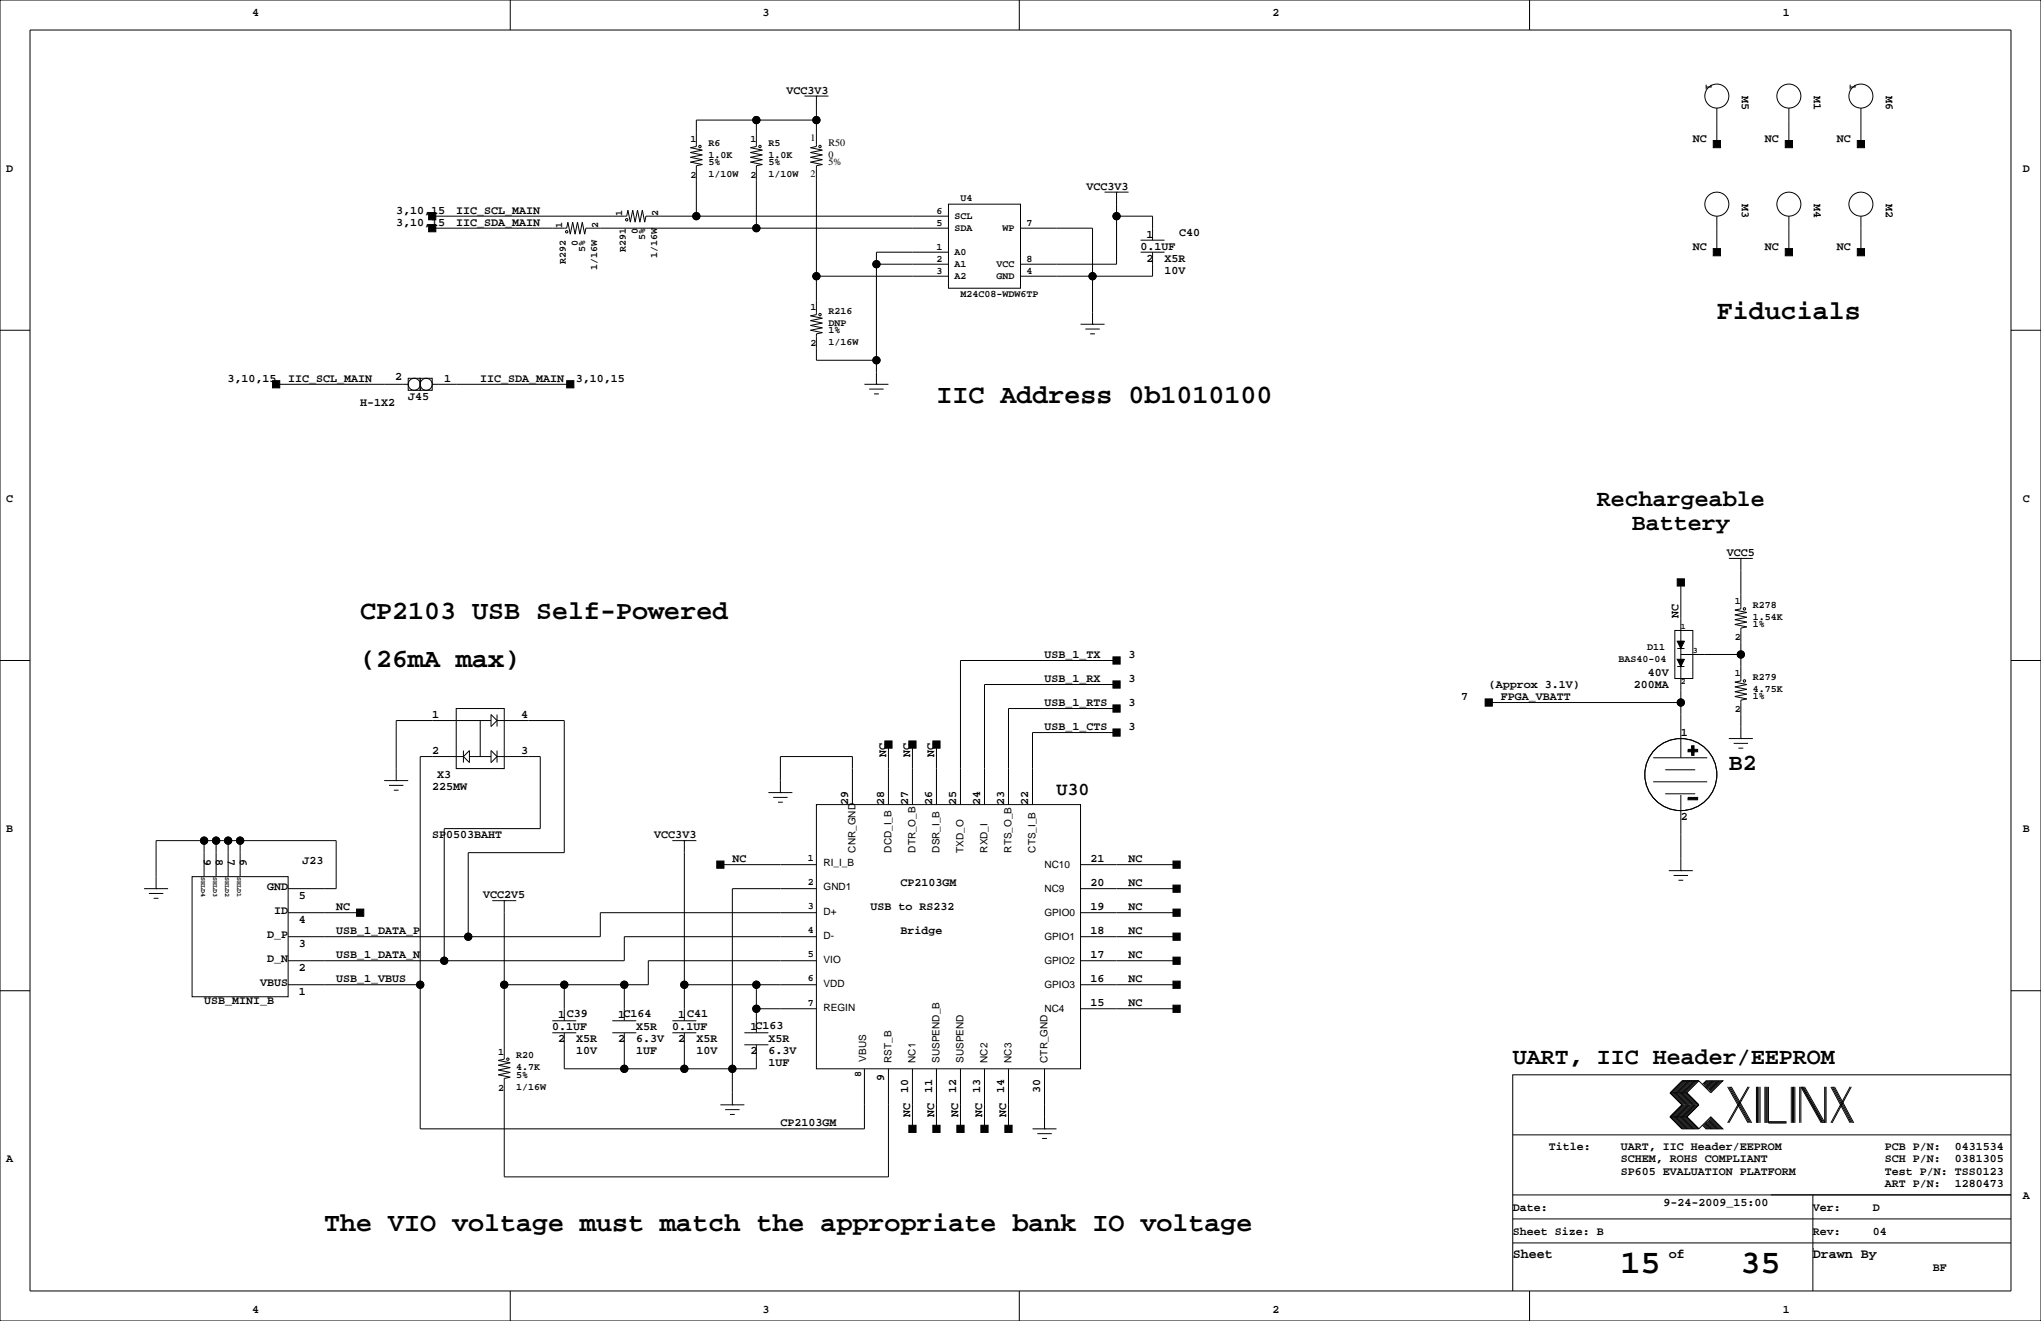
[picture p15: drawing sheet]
<svg xmlns="http://www.w3.org/2000/svg" width="432mm" height="279mm" viewBox="0 0 432 279" stroke-linecap="round" stroke-linejoin="round" font-family="sans-serif">
<defs><g id="words">
<g font-size="7.1">
<text x="342.8" y="269.3">15</text>
<text x="368.2" y="269.3">35</text>
</g>
<g font-size="5.6">
<text x="363.2" y="67.4">Fiducials</text>
<text x="198.1" y="85.2">IIC Address 0b1010100</text>
<text x="76.2" y="130.9">CP2103 USB Self-Powered</text>
<text x="76.2" y="141.1">(26mA max)</text>
<text x="68.6" y="260.5">The VIO voltage must match the appropriate bank IO voltage</text>
</g>
<g font-size="4.9">
<text x="337.8" y="106.9">Rechargeable</text>
<text x="345.2" y="112">Battery</text>
<text x="365.8" y="162.8">B2</text>
<text x="320" y="225.1">UART, IIC Header/EEPROM</text>
</g>
<text font-size="3.9" x="223.5" y="168.1">U30</text>
<g font-size="2.8">
<text x="320" y="266.1">Sheet</text>
<text x="353.1" y="266.1">of</text>
<text x="383.5" y="266.1">Drawn By</text>
</g>
<g font-size="2.5">
<text x="53.3" y="3.3">4</text>
<text x="161.3" y="3.3">3</text>
<text x="269.2" y="3.3">2</text>
<text x="377.2" y="3.3">1</text>
<text x="166.4" y="19.8">VCC3V3</text>
<text x="368.5" y="20.3" transform="rotate(90 368.5 20.3)">M5</text>
<text x="383.8" y="20.3" transform="rotate(90 383.8 20.3)">M1</text>
<text x="399" y="20.3" transform="rotate(90 399 20.3)">M6</text>
<text x="358.1" y="30">NC</text>
<text x="373.4" y="30">NC</text>
<text x="388.6" y="30">NC</text>
<text x="1.3" y="36.3">D</text>
<text x="229.9" y="40.1">VCC3V3</text>
<text x="428" y="36.3">D</text>
<text x="83.8" y="47.8">3,10,15</text>
<text x="83.8" y="45.2">3,10,15</text>
<text x="96.5" y="47.8">IIC_SDA_MAIN</text>
<text x="96.5" y="45.2">IIC_SCL_MAIN</text>
<text x="368.5" y="43.2" transform="rotate(90 368.5 43.2)">M3</text>
<text x="383.8" y="43.2" transform="rotate(90 383.8 43.2)">M4</text>
<text x="399" y="43.2" transform="rotate(90 399 43.2)">M2</text>
<text x="241.3" y="52.8">0.1UF</text>
<text x="242.6" y="50.3">1</text>
<text x="249.5" y="50">C40</text>
<text x="358.1" y="52.8">NC</text>
<text x="373.4" y="52.8">NC</text>
<text x="388.6" y="52.8">NC</text>
<text x="242.6" y="55.4">2</text>
<text x="246.4" y="57.9">10V</text>
<text x="246.4" y="55.4">X5R</text>
<text x="48.2" y="80.8">3,10,15</text>
<text x="61" y="80.8">IIC_SCL_MAIN</text>
<text x="83.6" y="80.4">2</text>
<text x="94" y="80.8">1</text>
<text x="101.6" y="80.8">IIC_SDA_MAIN</text>
<text x="121.8" y="80.8">3,10,15</text>
<text x="76.2" y="85.9">H-1X2</text>
<text x="86.4" y="84.6">J45</text>
<text x="1.3" y="106.2">C</text>
<text x="428" y="106.2">C</text>
<text x="365.3" y="117.6">VCC5</text>
<text x="355.1" y="130.8" transform="rotate(-90 355.1 130.8)">NC</text>
<text x="221" y="139.2">USB_1_TX</text>
<text x="238.8" y="139.2">3</text>
<text x="348.6" y="143">40V</text>
<text x="221" y="144.3">USB_1_RX</text>
<text x="221" y="149.4">USB_1_RTS</text>
<text x="238.8" y="144.3">3</text>
<text x="238.8" y="149.4">3</text>
<text x="309.1" y="148.1">7</text>
<text x="315" y="145.5">(Approx 3.1V)</text>
<text x="317.5" y="148.1">FPGA_VBATT</text>
<text x="345.7" y="145.5">200MA</text>
<text x="91.4" y="151.9">1</text>
<text x="110.3" y="151.9">4</text>
<text x="221" y="154.4">USB_1_CTS</text>
<text x="238.8" y="154.4">3</text>
<text x="355.6" y="155.7">1</text>
<text x="91.4" y="159.5">2</text>
<text x="110.3" y="159.5">3</text>
<text x="187.5" y="160" transform="rotate(-90 187.5 160)">NC</text>
<text x="192.5" y="160" transform="rotate(-90 192.5 160)">NC</text>
<text x="197.6" y="160" transform="rotate(-90 197.6 160)">NC</text>
<text x="91.4" y="167.1">225MW</text>
<text x="92.5" y="164.6">X3</text>
<text x="179.4" y="170.2" transform="rotate(-90 179.4 170.2)">29</text>
<text x="187" y="170.2" transform="rotate(-90 187 170.2)">28</text>
<text x="192.1" y="170.2" transform="rotate(-90 192.1 170.2)">27</text>
<text x="197.2" y="170.2" transform="rotate(-90 197.2 170.2)">26</text>
<text x="202.3" y="170.2" transform="rotate(-90 202.3 170.2)">25</text>
<text x="207.4" y="170.2" transform="rotate(-90 207.4 170.2)">24</text>
<text x="212.4" y="170.2" transform="rotate(-90 212.4 170.2)">23</text>
<text x="217.5" y="170.2" transform="rotate(-90 217.5 170.2)">22</text>
<text x="355.6" y="173.5">2</text>
<text x="1.3" y="176">B</text>
<text x="91.4" y="177.3">SP0503BAHT</text>
<text x="138.4" y="177.3">VCC3V3</text>
<text x="428" y="176">B</text>
<text x="43.2" y="181.7" transform="rotate(90 43.2 181.7)">9</text>
<text x="45.7" y="181.7" transform="rotate(90 45.7 181.7)">8</text>
<text x="48.2" y="181.7" transform="rotate(90 48.2 181.7)">7</text>
<text x="50.8" y="181.7" transform="rotate(90 50.8 181.7)">6</text>
<text x="64" y="182.7">J23</text>
<text x="154.9" y="182.4">NC</text>
<text x="230.7" y="182.4">21</text>
<text x="238.8" y="182.4">NC</text>
<text x="56.5" y="188.3">GND</text>
<text x="63.2" y="190.1">5</text>
<text x="102.2" y="190">VCC2V5</text>
<text x="190.5" y="187.5">CP2103GM</text>
<text x="230.7" y="187.5">20</text>
<text x="238.8" y="187.5">NC</text>
<text x="58" y="193.4">ID</text>
<text x="63.2" y="195.2">4</text>
<text x="71.1" y="197.6">USB_1_DATA_P</text>
<text x="71.1" y="192.5">NC</text>
<text x="184.1" y="192.5">USB to RS232</text>
<text x="190.5" y="197.6">Bridge</text>
<text x="230.7" y="197.6">18</text>
<text x="230.7" y="192.5">19</text>
<text x="238.8" y="192.5">NC</text>
<text x="238.8" y="197.6">NC</text>
<text x="56.5" y="203.5">D_N</text>
<text x="56.5" y="198.5">D_P</text>
<text x="63.2" y="200.2">3</text>
<text x="71.1" y="202.7">USB_1_DATA_N</text>
<text x="230.7" y="202.7">17</text>
<text x="238.8" y="202.7">NC</text>
<text x="55" y="208.6">VBUS</text>
<text x="63.2" y="205.3">2</text>
<text x="71.1" y="207.8">USB_1_VBUS</text>
<text x="230.7" y="207.8">16</text>
<text x="238.8" y="207.8">NC</text>
<text x="43.2" y="212.4">USB_MINI_B</text>
<text x="63.2" y="210.4">1</text>
<text x="118.1" y="215.4">1</text>
<text x="120" y="215.1">C39</text>
<text x="130.8" y="215.4">1C164</text>
<text x="143.5" y="215.4">1</text>
<text x="145.4" y="215.1">C41</text>
<text x="230.7" y="212.9">15</text>
<text x="238.8" y="212.9">NC</text>
<text x="116.8" y="217.9">0.1UF</text>
<text x="118.1" y="220.5">2</text>
<text x="121.9" y="220.5">X5R</text>
<text x="130.8" y="220.5">2</text>
<text x="134.6" y="217.9">X5R</text>
<text x="134.6" y="220.5">6.3V</text>
<text x="142.2" y="217.9">0.1UF</text>
<text x="143.5" y="220.5">2</text>
<text x="147.3" y="220.5">X5R</text>
<text x="158.7" y="217.9">1C163</text>
<text x="162.6" y="220.5">X5R</text>
<text x="121.9" y="223">10V</text>
<text x="134.6" y="223">1UF</text>
<text x="147.3" y="223">10V</text>
<text x="158.7" y="223">2</text>
<text x="162.6" y="225.6">1UF</text>
<text x="162.6" y="223">6.3V</text>
<text x="187" y="228.6" transform="rotate(-90 187 228.6)">9</text>
<text x="192.1" y="231.1" transform="rotate(-90 192.1 231.1)">10</text>
<text x="197.2" y="231.1" transform="rotate(-90 197.2 231.1)">11</text>
<text x="202.3" y="231.1" transform="rotate(-90 202.3 231.1)">12</text>
<text x="207.4" y="231.1" transform="rotate(-90 207.4 231.1)">13</text>
<text x="212.4" y="231.1" transform="rotate(-90 212.4 231.1)">14</text>
<text x="220.1" y="231.1" transform="rotate(-90 220.1 231.1)">30</text>
<text x="165.1" y="238.3">CP2103GM</text>
<text x="192.5" y="236.2" transform="rotate(-90 192.5 236.2)">NC</text>
<text x="197.6" y="236.2" transform="rotate(-90 197.6 236.2)">NC</text>
<text x="202.7" y="236.2" transform="rotate(-90 202.7 236.2)">NC</text>
<text x="207.8" y="236.2" transform="rotate(-90 207.8 236.2)">NC</text>
<text x="212.9" y="236.2" transform="rotate(-90 212.9 236.2)">NC</text>
<text x="1.3" y="245.9">A</text>
<text x="327.7" y="243.3">Title:</text>
<text x="342.9" y="245.9">SCHEM, ROHS COMPLIANT</text>
<text x="342.9" y="243.3">UART, IIC Header/EEPROM</text>
<text x="398.8" y="245.9">SCH P/N:</text>
<text x="398.8" y="243.3">PCB P/N:</text>
<text x="413.6" y="245.9">0381305</text>
<text x="413.6" y="243.3">0431534</text>
<text x="342.9" y="248.4">SP605 EVALUATION PLATFORM</text>
<text x="398.8" y="248.4">Test P/N: TSS0123</text>
<text x="398.8" y="251">ART P/N:</text>
<text x="413.6" y="251">1280473</text>
<text x="320" y="256">Date:</text>
<text x="351.9" y="255">9-24-2009_15:00</text>
<text x="383.5" y="256">Ver:</text>
<text x="396.2" y="256">D</text>
<text x="428" y="253.5">A</text>
<text x="320" y="261.1">Sheet Size: B</text>
<text x="383.5" y="261.1">Rev:</text>
<text x="396.2" y="261.1">04</text>
<text x="408.9" y="268.7">BF</text>
<text x="53.3" y="277.6">4</text>
<text x="161.3" y="277.6">3</text>
<text x="269.2" y="277.6">2</text>
<text x="377.2" y="277.6">1</text>
</g>
<g font-size="2.1">
<text x="360.9" y="17.8" transform="rotate(90 360.9 17.8)">1</text>
<text x="391.4" y="17.8" transform="rotate(90 391.4 17.8)">1</text>
<text x="171.4" y="29.8">1</text>
<text x="146" y="30">1</text>
<text x="149.9" y="34.9">5%</text>
<text x="149.9" y="33.4">1.0K</text>
<text x="149.9" y="30.8">R6</text>
<text x="158.7" y="30">1</text>
<text x="162.6" y="30.8">R5</text>
<text x="162.6" y="33.4">1.0K</text>
<text x="162.6" y="34.9">5%</text>
<text x="175.3" y="35">5%</text>
<text x="175.3" y="33.5">0</text>
<text x="175.3" y="30.9">R50</text>
<text x="146" y="37.7">2</text>
<text x="149.9" y="37.4">1/10W</text>
<text x="158.7" y="37.7">2</text>
<text x="162.6" y="37.4">1/10W</text>
<text x="171.4" y="37.4">2</text>
<text x="131.6" y="45.7" transform="rotate(-90 131.6 45.7)">1</text>
<text x="139.3" y="45.7" transform="rotate(-90 139.3 45.7)">2</text>
<text x="198.1" y="45.3">6</text>
<text x="198.1" y="47.8">5</text>
<text x="201.9" y="46.3">SCL</text>
<text x="203.2" y="42.5">U4</text>
<text x="217.2" y="47.8">7</text>
<text x="118.9" y="48.3" transform="rotate(-90 118.9 48.3)">1</text>
<text x="122.3" y="52.1" transform="rotate(-90 122.3 52.1)">0</text>
<text x="123.8" y="53.3" transform="rotate(-90 123.8 53.3)">5%</text>
<text x="126.6" y="48.3" transform="rotate(-90 126.6 48.3)">2</text>
<text x="132.4" y="53.3" transform="rotate(-90 132.4 53.3)">R291</text>
<text x="135" y="49.5" transform="rotate(-90 135 49.5)">0</text>
<text x="136.5" y="50.8" transform="rotate(-90 136.5 50.8)">5%</text>
<text x="198.1" y="52.9">1</text>
<text x="201.9" y="48.9">SDA</text>
<text x="201.9" y="53.9">A0</text>
<text x="212.1" y="48.9">WP</text>
<text x="119.7" y="55.9" transform="rotate(-90 119.7 55.9)">R292</text>
<text x="126.3" y="57.2" transform="rotate(-90 126.3 57.2)">1/16W</text>
<text x="139" y="54.6" transform="rotate(-90 139 54.6)">1/16W</text>
<text x="198.1" y="55.4">2</text>
<text x="198.1" y="58">3</text>
<text x="201.9" y="56.5">A1</text>
<text x="201.9" y="59">A2</text>
<text x="210.8" y="56.5">VCC</text>
<text x="210.8" y="59">GND</text>
<text x="217.2" y="55.4">8</text>
<text x="217.2" y="58">4</text>
<text x="171.4" y="65.6">1</text>
<text x="203.2" y="62.8">M24C08-WDW6TP</text>
<text x="175.3" y="66.4">R216</text>
<text x="175.3" y="68.9">DNP</text>
<text x="175.3" y="70.4">1%</text>
<text x="171.4" y="73.2">2</text>
<text x="175.3" y="73">1/16W</text>
<text x="367" y="127.8">1</text>
<text x="370.8" y="128.6">R278</text>
<text x="370.8" y="131.2">1.54K</text>
<text x="348.5" y="137.5">D11</text>
<text x="367" y="135.5">2</text>
<text x="370.8" y="132.7">1%</text>
<text x="342.4" y="140">BAS40-04</text>
<text x="367" y="143.1">1</text>
<text x="370.8" y="143.9">R279</text>
<text x="370.8" y="146.4">4.75K</text>
<text x="370.8" y="147.9">1%</text>
<text x="367" y="150.7">2</text>
<text x="170.9" y="182.2">1</text>
<text x="174.2" y="183.3">RI_I_B</text>
<text x="181" y="180.3" transform="rotate(-90 181 180.3)">CNR_GND</text>
<text x="188.6" y="180.3" transform="rotate(-90 188.6 180.3)">DCD_I_B</text>
<text x="193.7" y="180.3" transform="rotate(-90 193.7 180.3)">DTR_O_B</text>
<text x="198.8" y="180.3" transform="rotate(-90 198.8 180.3)">DSR_I_B</text>
<text x="203.8" y="180.3" transform="rotate(-90 203.8 180.3)">TXD_O</text>
<text x="208.9" y="180.3" transform="rotate(-90 208.9 180.3)">RXD_I</text>
<text x="214" y="180.3" transform="rotate(-90 214 180.3)">RTS_O_B</text>
<text x="219.1" y="180.3" transform="rotate(-90 219.1 180.3)">CTS_I_B</text>
<text x="221" y="183.5">NC10</text>
<text x="170.9" y="187.3">2</text>
<text x="174.2" y="188.3">GND1</text>
<text x="221" y="188.6">NC9</text>
<text x="170.9" y="192.4">3</text>
<text x="170.9" y="197.4">4</text>
<text x="174.2" y="193.4">D+</text>
<text x="221" y="193.7">GPIO0</text>
<text x="170.9" y="202.5">5</text>
<text x="174.2" y="198.5">D-</text>
<text x="174.2" y="203.6">VIO</text>
<text x="221" y="203.8">GPIO2</text>
<text x="221" y="198.8">GPIO1</text>
<text x="170.9" y="207.6">6</text>
<text x="174.2" y="208.7">VDD</text>
<text x="221" y="208.9">GPIO3</text>
<text x="170.9" y="212.7">7</text>
<text x="174.2" y="213.7">REGIN</text>
<text x="221" y="214">NC4</text>
<text x="105.4" y="223.1">1</text>
<text x="109.2" y="227.9">5%</text>
<text x="109.2" y="226.4">4.7K</text>
<text x="109.2" y="223.9">R20</text>
<text x="182.2" y="227.8" transform="rotate(-90 182.2 227.8)">8</text>
<text x="183.3" y="224.5" transform="rotate(-90 183.3 224.5)">VBUS</text>
<text x="188.6" y="224.8" transform="rotate(-90 188.6 224.8)">RST_B</text>
<text x="193.7" y="224.8" transform="rotate(-90 193.7 224.8)">NC1</text>
<text x="198.8" y="224.8" transform="rotate(-90 198.8 224.8)">SUSPEND_B</text>
<text x="203.8" y="224.8" transform="rotate(-90 203.8 224.8)">SUSPEND</text>
<text x="208.9" y="224.8" transform="rotate(-90 208.9 224.8)">NC2</text>
<text x="214" y="224.8" transform="rotate(-90 214 224.8)">NC3</text>
<text x="221.6" y="224.8" transform="rotate(-90 221.6 224.8)">CTR_GND</text>
<text x="105.4" y="230.7">2</text>
<text x="109.2" y="230.5">1/16W</text>
</g>
<g font-size="1.8">
<text x="355.6" y="133">1</text>
<text x="358.1" y="138.1">3</text>
<text x="355.6" y="144.7">2</text>
</g>
<g font-size="1.4">
<text x="42.5" y="185.4" transform="rotate(90 42.5 185.4)">SHLD4</text>
<text x="45.1" y="185.4" transform="rotate(90 45.1 185.4)">SHLD3</text>
<text x="47.6" y="185.4" transform="rotate(90 47.6 185.4)">SHLD2</text>
<text x="50.2" y="185.4" transform="rotate(90 50.2 185.4)">SHLD1</text>
</g>
</g></defs>
<g fill="none" stroke="#000" stroke-width=".21">
<path d="M0 0h431.8v279.4h-431.8zM6.3 6.4h419.1v266.6h-419.1zM107.9 0v6.4M215.6 0v6.4M323.6 0v6.4M160 25.4v5.6l-1.3 .2 2.6 .6-2.6 .5 2.6 .5-2.6 .5 2.6 .5-2.6 .5 2.6 .5-1.3 .3v13.2M170.2 20.3h5.1M172.7 20.3h.1M172.7 25.4h-25.4v5.6l-1.3 .2 2.6 .6-2.6 .5 2.6 .5-2.6 .5 2.6 .5-2.6 .5 2.6 .5-1.3 .3v10.6M172.7 20.3v10.7l-1.3 .2 2.6 .6-2.6 .5 2.6 .5-2.6 .5 2.6 .5-2.6 .5 2.6 .5-1.3 .3v31.4l-1.3 .3 2.6 .5-2.6 .5 2.6 .5-2.6 .5 2.6 .5-2.6 .5 2.6 .6-1.3 .2v5.6h12.7M363.2 22.9v7.6M378.5 22.9v7.6"/>
<path d="M393.7 22.9v7.6M91.4 45.7h41.2l.2-1.3 .5 2.6 .6-2.6 .5 2.6 .5-2.6 .5 2.6 .5-2.6 .5 2.6 .3-1.3h64M91.4 48.3h28.5l.2-1.3 .5 2.5 .6-2.5 .5 2.5 .5-2.5 .5 2.5 .5-2.5 .5 2.5 .3-1.2h76.7M172.7 58.4h28M185.4 55.9h15.3M200.7 43.2h15.2v17.8h-15.2zM200.7 53.3h-15.3v28M215.9 48.3h15.2v20.3M233.7 40.6h5.1M236.2 40.6h.1M236.2 45.7h7.6v5.1M236.2 40.6v15.3h-20.3"/>
<path d="M241.3 53.3h5.1M241.3 50.8h5.1M243.8 53.3v5.1h-27.9M363.2 45.7v7.6M378.5 45.7v7.6M393.7 45.7v7.6M0 69.8h6.3M228.6 68.6h5.1M229.6 69.6h3.1M230.6 70.6h1M231.1 68.6h.1M425.4 69.8h6.4"/>
<path d="M58.4 81.3h28M86.4 80h2.5v2.5h-2.5zM88.9 80h2.5v2.5h-2.5zM91.4 81.3h29.2M182.9 81.3h5.1M183.9 82.3h3M184.9 83.3h1M185.4 81.3h.1M365.8 118.1h5M368.3 118.1h.1M368.3 118.1v10.7l-1.3 .2 2.6 .5-2.6 .5 2.6 .6-2.6 .5 2.6 .5-2.6 .5 2.6 .5-1.3 .2v11.2l-1.3 .3 2.6 .5-2.6 .5 2.6 .5-2.6 .5 2.6 .5-2.6 .5 2.6 .5-1.3 .3v8.1M0 139.7h6.3"/>
<path d="M236.2 139.7h-33v30.5M354.3 133.3h3.8v10.2h-3.8zM354.8 135.6h1.6M354.8 137.2h1.6M355.6 123.2v37.1M355.6 138.4h12.7M425.4 139.7h6.4M96.5 149.9h10.2v12.7h-10.2zM98 158.8v2.5M99.3 158.8v2.5l-1.3-1.3zM101.6 152.4v7.6M103.9 152.4h-20.1v12.7"/>
<path d="M103.9 158.8l1.3 1.2-1.3 1.3zM103.9 151.1l1.3 1.3-1.3 1.3zM105.2 152.4h14.2v27.9h-20.3v17.8M105.2 151.1v2.6M105.2 158.8v2.5M188 157.5v12.7M193 157.5v12.7M198.1 157.5v12.7M236.2 154.9h-17.8v15.3M236.2 149.9h-22.8v20.3M236.2 144.8h-27.9v25.4M315 148.6h40.6"/>
<path d="M345.4 158.8h.1M354.8 141h1.6M355.6 156.2h.1M365.8 156.2h5M366.8 157.2h3M367.8 158.2h1M368.3 156.2h.1M43.2 177.8v7.6M45.7 177.8v7.6M48.3 177.8v7.6M50.8 177.8v7.6M81.3 165.1h5.1"/>
<path d="M82.3 166.1h3M83.3 167.1h1M83.8 165.1h.1M98 160h-9.1v78.8h94v-12.7M99.3 160h4.6M105.2 160h9.1v15.3h-20.3v27.9M142.2 177.8h5.1M144.8 177.8h.1M144.8 177.8v38.1M162.6 167.6h5M163.6 168.7h3M164.6 169.7h1"/>
<path d="M165.1 167.6h.1M165.1 167.6v-7.6h15.2v10.2M172.7 170.2h55.9v55.9h-55.9zM349.8 160.3h11.4M349.8 165.4h11.4M352.3 167.9h6.3M352.3 162.8h6.3M355.6 168.1v16M30.5 188h5.1M31.5 189h3M32.5 190h1M33 188h.1"/>
<path d="M33 188v-10.2h38.1v10.2h-10.1M40.6 185.4h20.4v25.4h-20.4zM61 193h15.2M104.1 190.5h5.1M106.7 190.5h.1M106.7 190.5v33.5l-1.3 .3 2.5 .5-2.5 .5 2.5 .5-2.5 .5 2.5 .5-2.5 .5 2.5 .5-1.2 .3v20.8h81.3v-22.8M152.4 182.9h20.3M172.7 193h-45.7v5.1h-66M172.7 198.1h-40.6v5.1h-71.1M172.7 188h-17.8v45.7M228.6 193h20.3M228.6 198.1h20.3"/>
<path d="M228.6 188h20.3M228.6 182.9h20.3M353.1 184.1h5M354.1 185.2h3M355.1 186.2h1M355.6 184.1h.1M0 209.5h6.3M61 208.3h27.9M116.8 218.4h5.1M116.8 215.9h5.1M119.4 218.4v7.7h40.6v-5.1M119.4 208.3v7.6"/>
<path d="M129.5 218.4h5.1M129.5 215.9h5.1M132.1 208.3v7.6M132.1 218.4v7.7M142.2 218.4h5.1M142.2 215.9h5.1M144.8 218.4v7.7M144.8 208.3h27.9M157.5 218.4h5.1M160 208.3v10.1M160 213.4h12.7M172.7 203.2h-35.5v5.1h-30.5"/>
<path d="M228.6 213.4h20.3M228.6 208.3h20.3M228.6 203.2h20.3M425.4 209.5h6.4M152.4 233.7h5.1M153.4 234.7h3.1M154.4 235.7h1M154.9 233.7h.1M157.5 221h5.1M193 226.1v12.7M198.1 226.1v12.7M203.2 226.1v12.7"/>
<path d="M208.3 226.1v12.7M213.4 226.1v12.7M218.4 238.8h5.1M219.5 239.8h3M221 238.8h.1M221 226.1v12.7M353.3 236.2l2.6 2.6h3.5M353.3 231.1l2.6 2.6-2.6 2.5M353.3 236.2h3.6M353.3 231.1h3.6M356.1 228.6l-2.5 2.5 2.5 2.6-2.5 2.5 2.5 2.6M356.4 228.6l-2.6 2.5 2.6 2.6-2.6 2.5 2.6 2.6"/>
<path d="M356.6 228.6l-2.5 2.5 2.5 2.6-2.5 2.5 2.5 2.6M356.9 228.6l-2.6 2.5 2.6 2.6-2.6 2.5 2.6 2.6M356.9 231.1l2.5 2.6-2.5 2.5M356.9 236.2l2.5 2.6M357.1 228.6l-2.5 2.5 2.5 2.6-2.5 2.5 2.5 2.6M357.4 228.6l-2.6 2.5 2.6 2.6-2.6 2.5 2.6 2.6M357.6 228.6l-2.5 2.5 2.5 2.6-2.5 2.5 2.5 2.6M357.9 228.6l-2.6 2.5 2.6 2.6-2.6 2.5 2.6 2.6M358.1 228.6l-2.5 2.5 2.5 2.6-2.5 2.5 2.5 2.6M358.4 228.6l-2.5 2.5 2.5 2.6-2.5 2.5 2.5 2.6M358.6 228.6l-2.5 2.5 2.5 2.6-2.5 2.5 2.5 2.6M358.9 228.6l-2.5 2.5 2.5 2.6-2.5 2.5 2.5 2.6"/>
<path d="M359.2 228.6l-2.6 2.5 2.6 2.6-2.6 2.5 2.6 2.6M359.4 228.6l2.5 2.5 2.6-2.5h-3.6l-.7 .8M359.4 228.6h-3.5l-2.6 2.5M359.4 228.6l-2.5 2.5M360.2 238l.7 .8h3.6l-2.6-2.6-2.5 2.6M360.4 237.7l1 1.1M360.4 238l.8 .8M360.7 237.5l1.2 1.3M360.7 237.7l1 1.1M360.9 237.2l1.6 1.6M360.9 237.5l1.3 1.3M361.2 237l1.8 1.8"/>
<path d="M361.2 237.2l1.5 1.6M361.2 228.6l-.8 .8M361.4 236.7l2.1 2.1M361.4 237l1.8 1.8M361.4 228.6l-1 1M361.7 236.5l2.3 2.3M361.7 236.7l2 2.1M361.7 228.6l-1 1M361.9 236.5l2.3 2.3M361.9 228.6l-1.2 1.3M362.2 228.6l-1.3 1.3M362.5 228.6l-1.6 1.5"/>
<path d="M362.7 228.6l-1.5 1.5M363 228.6l-1.8 1.8M363.2 228.6l-1.8 1.8M363.5 228.6l-2.1 2M363.7 228.6l-2 2M364 228.6l-2.3 2.3M364.2 228.6l-2.3 2.3M365.5 229.9l4.3 7.6M365.8 229.9l4.3 7.6M366 229.9l4.3 7.6M366.3 229.9l4.3 7.6M369.8 229.9l-4.3 7.6"/>
<path d="M370.1 229.9l-4.3 7.6M371.6 229.9v7.6M371.9 229.9v7.6M372.1 229.9v7.6M372.4 229.9v7.6M373.4 229.9v7.6M373.6 229.9v7.6M373.9 229.9v7.6M374.1 229.9v7.6h3.9M374.1 237.2h3.9M379 229.9v7.6M379.2 229.9v7.6"/>
<path d="M379.5 229.9v7.6M379.7 229.9v7.6M380.7 229.9v7.6M381 237.5v-7.6l4.3 7.6M381.3 229.9l4.3 7.6M381.5 229.9l4.3 7.6M381.8 229.9l4.3 7.6v-7.6M386.3 229.9v7.6M387.3 229.9l4.1 7.6M387.6 229.9l4.1 7.6M387.9 229.9l4 7.6M388.1 229.9l4.1 7.6"/>
<path d="M391.4 229.9l-4.1 7.6M391.7 229.9l-4.1 7.6M425.4 227.3h-105.4v35.6M220.5 240.8h1M320 257.8h105.4M320 252.7h105.4M320 240h105.4M383.5 252.7v20.3M107.9 273v6.4M215.6 273v6.4M320 262.9v10.1M320 262.9h105.4"/>
<path d="M323.6 273v6.4M383.5 264.2h.1"/>
<circle cx="148.1" cy="31" r=".25"/>
<circle cx="160" cy="25.4" r=".76"/>
<circle cx="160.8" cy="31" r=".25"/>
<circle cx="172.7" cy="25.4" r=".76"/>
<circle cx="173.5" cy="31" r=".25"/>
<circle cx="363.2" cy="20.3" r="2.54"/>
<circle cx="378.5" cy="20.3" r="2.54"/>
<circle cx="393.7" cy="20.3" r="2.54"/>
<circle cx="119.9" cy="49" r=".25"/>
<circle cx="132.6" cy="46.5" r=".25"/>
<circle cx="147.3" cy="45.7" r=".76"/>
<circle cx="160" cy="48.3" r=".76"/>
<circle cx="172.7" cy="58.4" r=".76"/>
<circle cx="185.4" cy="55.9" r=".76"/>
<circle cx="231.1" cy="58.4" r=".76"/>
<circle cx="236.2" cy="45.7" r=".76"/>
<circle cx="363.2" cy="43.2" r="2.54"/>
<circle cx="378.5" cy="43.2" r="2.54"/>
<circle cx="393.7" cy="43.2" r="2.54"/>
<circle cx="173.5" cy="66.5" r=".25"/>
<circle cx="185.4" cy="76.2" r=".76"/>
<circle cx="87.6" cy="81.3" r="1.27"/>
<circle cx="90.2" cy="81.3" r="1.27"/>
<circle cx="368.3" cy="138.4" r=".76"/>
<circle cx="369.1" cy="128.8" r=".25"/>
<circle cx="355.6" cy="148.6" r=".76"/>
<circle cx="369.1" cy="144" r=".25"/>
<circle cx="43.2" cy="177.8" r=".76"/>
<circle cx="45.7" cy="177.8" r=".76"/>
<circle cx="48.3" cy="177.8" r=".76"/>
<circle cx="50.8" cy="177.8" r=".76"/>
<circle cx="355.6" cy="163.8" r="7.6"/>
<circle cx="99.1" cy="198.1" r=".76"/>
<circle cx="88.9" cy="208.3" r=".76"/>
<circle cx="94" cy="203.2" r=".76"/>
<circle cx="106.7" cy="208.3" r=".76"/>
<circle cx="119.4" cy="208.3" r=".76"/>
<circle cx="132.1" cy="208.3" r=".76"/>
<circle cx="144.8" cy="208.3" r=".76"/>
<circle cx="160" cy="213.4" r=".76"/>
<circle cx="160" cy="208.3" r=".76"/>
<circle cx="107.4" cy="224" r=".25"/>
<circle cx="132.1" cy="226.1" r=".76"/>
<circle cx="144.8" cy="226.1" r=".76"/>
<circle cx="154.9" cy="226.1" r=".76"/>
</g>
<g fill="#000" stroke="#000" stroke-width=".21">
<path d="M362.5 29.7h1.5v1.5h-1.5z" fill-rule="evenodd"/>
<path d="M377.7 29.7h1.5v1.5h-1.5z" fill-rule="evenodd"/>
<path d="M392.9 29.7h1.6v1.5h-1.6z" fill-rule="evenodd"/>
<path d="M90.7 45h1.5v1.5h-1.5z" fill-rule="evenodd"/>
<path d="M90.7 47.5h1.5v1.5h-1.5z" fill-rule="evenodd"/>
<path d="M362.5 52.6h1.5v1.5h-1.5z" fill-rule="evenodd"/>
<path d="M377.7 52.6h1.5v1.5h-1.5z" fill-rule="evenodd"/>
<path d="M392.9 52.6h1.6v1.5h-1.6z" fill-rule="evenodd"/>
<path d="M57.7 80.5h1.5v1.5h-1.5z" fill-rule="evenodd"/>
<path d="M119.9 80.5h1.5v1.5h-1.5z" fill-rule="evenodd"/>
<path d="M354.8 122.4h1.6v1.6h-1.6z" fill-rule="evenodd"/>
<path d="M354.8 135.6h1.6l-.8 1.6z" fill-rule="evenodd"/>
<path d="M354.8 139.4h1.6l-.8 1.6z" fill-rule="evenodd"/>
<path d="M187.2 156.7h1.5v1.5h-1.5z" fill-rule="evenodd"/>
<path d="M192.3 156.7h1.5v1.5h-1.5z" fill-rule="evenodd"/>
<path d="M197.4 156.7h1.5v1.5h-1.5z" fill-rule="evenodd"/>
<path d="M235.5 154.2h1.5v1.5h-1.5z" fill-rule="evenodd"/>
<path d="M235.5 149.1h1.5v1.5h-1.5z" fill-rule="evenodd"/>
<path d="M235.5 144h1.5v1.5h-1.5z" fill-rule="evenodd"/>
<path d="M235.5 138.9h1.5v1.6h-1.5z" fill-rule="evenodd"/>
<path d="M314.2 147.8h1.5v1.6h-1.5z" fill-rule="evenodd"/>
<path d="M357.9 157.7h.5v.8h.8v.5h-.8v.8h-.5v-.8h-.8v-.5h.8z" fill-rule="evenodd"/>
<path d="M357.1 168.7h2.1v.5h-2.1z" fill-rule="evenodd"/>
<path d="M75.4 192.3h1.6v1.5h-1.6z" fill-rule="evenodd"/>
<path d="M151.6 182.1h1.6v1.5h-1.6z" fill-rule="evenodd"/>
<path d="M248.2 197.4h1.5v1.5h-1.5z" fill-rule="evenodd"/>
<path d="M248.2 192.3h1.5v1.5h-1.5z" fill-rule="evenodd"/>
<path d="M248.2 187.2h1.5v1.5h-1.5z" fill-rule="evenodd"/>
<path d="M248.2 182.1h1.5v1.5h-1.5z" fill-rule="evenodd"/>
<path d="M248.2 207.5h1.5v1.5h-1.5z" fill-rule="evenodd"/>
<path d="M248.2 202.4h1.5v1.6h-1.5z" fill-rule="evenodd"/>
<path d="M248.2 212.6h1.5v1.5h-1.5z" fill-rule="evenodd"/>
<path d="M192.3 238h1.5v1.5h-1.5z" fill-rule="evenodd"/>
<path d="M197.4 238h1.5v1.5h-1.5z" fill-rule="evenodd"/>
<path d="M202.4 238h1.6v1.5h-1.6z" fill-rule="evenodd"/>
<path d="M207.5 238h1.5v1.5h-1.5z" fill-rule="evenodd"/>
<path d="M212.6 238h1.5v1.5h-1.5z" fill-rule="evenodd"/>
<circle cx="160" cy="25.4" r=".76"/>
<circle cx="172.7" cy="25.4" r=".76"/>
<circle cx="147.3" cy="45.7" r=".76"/>
<circle cx="160" cy="48.3" r=".76"/>
<circle cx="172.7" cy="58.4" r=".76"/>
<circle cx="185.4" cy="55.9" r=".76"/>
<circle cx="231.1" cy="58.4" r=".76"/>
<circle cx="236.2" cy="45.7" r=".76"/>
<circle cx="185.4" cy="76.2" r=".76"/>
<circle cx="368.3" cy="138.4" r=".76"/>
<circle cx="355.6" cy="148.6" r=".76"/>
<circle cx="43.2" cy="177.8" r=".76"/>
<circle cx="45.7" cy="177.8" r=".76"/>
<circle cx="48.3" cy="177.8" r=".76"/>
<circle cx="50.8" cy="177.8" r=".76"/>
<circle cx="99.1" cy="198.1" r=".76"/>
<circle cx="88.9" cy="208.3" r=".76"/>
<circle cx="94" cy="203.2" r=".76"/>
<circle cx="106.7" cy="208.3" r=".76"/>
<circle cx="119.4" cy="208.3" r=".76"/>
<circle cx="132.1" cy="208.3" r=".76"/>
<circle cx="144.8" cy="208.3" r=".76"/>
<circle cx="160" cy="213.4" r=".76"/>
<circle cx="160" cy="208.3" r=".76"/>
<circle cx="132.1" cy="226.1" r=".76"/>
<circle cx="144.8" cy="226.1" r=".76"/>
<circle cx="154.9" cy="226.1" r=".76"/>
</g>
<use href="#words"/>
</svg>
